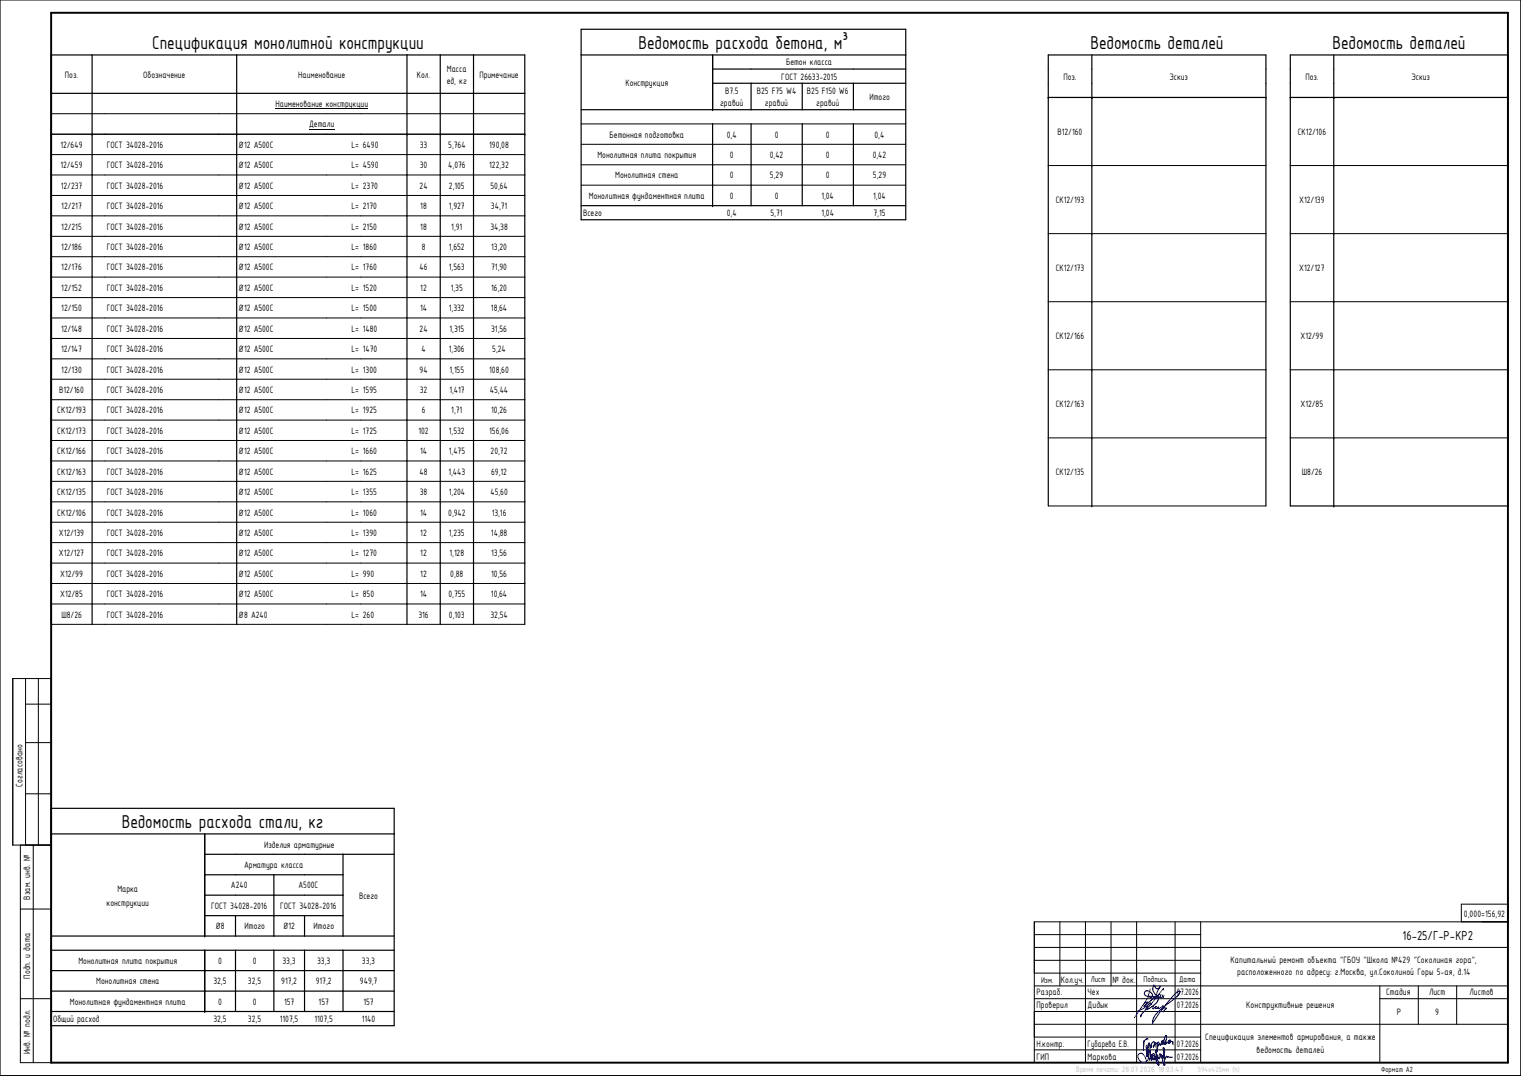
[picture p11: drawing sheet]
<svg xmlns="http://www.w3.org/2000/svg" width="594mm" height="420mm" viewBox="0 0 594 420" stroke-linecap="round" stroke-linejoin="round" font-family="sans-serif">
<defs><g id="words">
<g font-size="7.8">
<text x="59.5" y="19.2">Спецификация монолитной конструкции</text>
<text x="249.4" y="19.2">Ведомость расхода бетона, м³</text>
<text x="425.9" y="19.2">Ведомость деталей</text>
<text x="520.4" y="19.2">Ведомость деталей</text>
<text x="47.5" y="323.4">Ведомость расхода стали, кг</text>
</g>
<text font-size="5.5" x="547.8" y="366.9">16-25/Г-Р-КР2</text>
<g font-size="3.9">
<text x="174.5" y="27.9">Масса</text>
<text x="307" y="25.6">Бетон класса</text>
<text x="25.4" y="30.3">Поз.</text>
<text x="56" y="30.3">Обозначение</text>
<text x="116.5" y="30.3">Наименование</text>
<text x="162.8" y="30.3">Кол.</text>
<text x="174.5" y="32.7">ед, кг</text>
<text x="187.3" y="30.3">Примечание</text>
<text x="244.3" y="33.5">Конструкция</text>
<text x="305.2" y="31.1">ГОСТ 26633-2015</text>
<text x="415.3" y="31.1">Поз.</text>
<text x="456.8" y="31.1">Эскиз</text>
<text x="509.9" y="31.1">Поз.</text>
<text x="551.3" y="31.1">Эскиз</text>
<text x="107.6" y="41.8">Наименование конструкции</text>
<text x="281.3" y="41.4">гравий</text>
<text x="283.2" y="36.7">В7.5</text>
<text x="295.6" y="36.7">B25 F75 W4</text>
<text x="298.8" y="41.4">гравий</text>
<text x="315.2" y="36.7">B25 F150 W6</text>
<text x="318.8" y="41.4">гравий</text>
<text x="339.6" y="39.1">Итого</text>
<text x="120.7" y="49.8">Детали</text>
<text x="238.1" y="53.8">Бетонная подготовка</text>
<text x="283.9" y="53.8">0,4</text>
<text x="302.6" y="53.8">0</text>
<text x="322.6" y="53.8">0</text>
<text x="341.6" y="53.8">0,4</text>
<text x="413.1" y="52.7">В12/160</text>
<text x="506.8" y="52.7">СК12/106</text>
<text x="23.6" y="57.7">12/649</text>
<text x="41.7" y="57.7">ГОСТ 34028-2016</text>
<text x="93.2" y="57.7">Ø12 А500С</text>
<text x="137.2" y="57.7">L= 6490</text>
<text x="164" y="57.7">33</text>
<text x="175.1" y="57.7">5,764</text>
<text x="191.1" y="57.7">190,08</text>
<text x="23.6" y="65.7">12/459</text>
<text x="41.7" y="65.7">ГОСТ 34028-2016</text>
<text x="93.2" y="65.7">Ø12 А500С</text>
<text x="137.2" y="65.7">L= 4590</text>
<text x="164" y="65.7">30</text>
<text x="175.1" y="65.7">4,076</text>
<text x="191.1" y="65.7">122,32</text>
<text x="233.3" y="61.7">Монолитная плита покрытия</text>
<text x="285.1" y="61.7">0</text>
<text x="300.6" y="61.7">0,42</text>
<text x="322.6" y="61.7">0</text>
<text x="340.9" y="61.7">0,42</text>
<text x="240.3" y="69.7">Монолитная стена</text>
<text x="285.1" y="69.7">0</text>
<text x="300.7" y="69.7">5,29</text>
<text x="322.6" y="69.7">0</text>
<text x="340.9" y="69.7">5,29</text>
<text x="23.7" y="73.7">12/237</text>
<text x="41.7" y="73.7">ГОСТ 34028-2016</text>
<text x="93.2" y="73.7">Ø12 А500С</text>
<text x="137.2" y="73.7">L= 2370</text>
<text x="163.9" y="73.7">24</text>
<text x="175.3" y="73.7">2,105</text>
<text x="191.6" y="73.7">50,64</text>
<text x="230" y="77.7">Монолитная фундаментная плита</text>
<text x="285.1" y="77.7">0</text>
<text x="302.6" y="77.7">0</text>
<text x="320.8" y="77.7">1,04</text>
<text x="341.1" y="77.7">1,04</text>
<text x="24" y="81.7">12/217</text>
<text x="41.7" y="81.7">ГОСТ 34028-2016</text>
<text x="93.2" y="81.7">Ø12 А500С</text>
<text x="137.2" y="81.7">L= 2170</text>
<text x="164.2" y="81.7">18</text>
<text x="175.3" y="81.7">1,927</text>
<text x="191.8" y="81.7">34,71</text>
<text x="412.4" y="79.3">СК12/193</text>
<text x="507.5" y="79.3">Х12/139</text>
<text x="24" y="89.7">12/215</text>
<text x="41.7" y="89.7">ГОСТ 34028-2016</text>
<text x="93.2" y="89.7">Ø12 А500С</text>
<text x="137.2" y="89.7">L= 2150</text>
<text x="164.2" y="89.7">18</text>
<text x="176.3" y="89.7">1,91</text>
<text x="191.6" y="89.7">34,38</text>
<text x="227.7" y="84.4">Всего</text>
<text x="283.9" y="84.4">0,4</text>
<text x="300.9" y="84.4">5,71</text>
<text x="320.8" y="84.4">1,04</text>
<text x="341.2" y="84.4">7,15</text>
<text x="24" y="97.6">12/186</text>
<text x="41.7" y="97.6">ГОСТ 34028-2016</text>
<text x="93.2" y="97.6">Ø12 А500С</text>
<text x="137.2" y="97.6">L= 1860</text>
<text x="164.7" y="97.6">8</text>
<text x="175.3" y="97.6">1,652</text>
<text x="191.8" y="97.6">13,20</text>
<text x="24" y="105.6">12/176</text>
<text x="41.7" y="105.6">ГОСТ 34028-2016</text>
<text x="93.2" y="105.6">Ø12 А500С</text>
<text x="137.2" y="105.6">L= 1760</text>
<text x="163.9" y="105.6">46</text>
<text x="175.3" y="105.6">1,563</text>
<text x="191.8" y="105.6">71,90</text>
<text x="412.4" y="105.9">СК12/173</text>
<text x="507.5" y="105.9">Х12/127</text>
<text x="24" y="113.6">12/152</text>
<text x="41.7" y="113.6">ГОСТ 34028-2016</text>
<text x="93.2" y="113.6">Ø12 А500С</text>
<text x="137.2" y="113.6">L= 1520</text>
<text x="164.2" y="113.6">12</text>
<text x="176.1" y="113.6">1,35</text>
<text x="191.8" y="113.6">16,20</text>
<text x="24" y="121.5">12/150</text>
<text x="41.7" y="121.5">ГОСТ 34028-2016</text>
<text x="93.2" y="121.5">Ø12 А500С</text>
<text x="137.2" y="121.5">L= 1500</text>
<text x="164.1" y="121.5">14</text>
<text x="175.3" y="121.5">1,332</text>
<text x="191.8" y="121.5">18,64</text>
<text x="23.8" y="129.5">12/148</text>
<text x="41.7" y="129.5">ГОСТ 34028-2016</text>
<text x="93.2" y="129.5">Ø12 А500С</text>
<text x="137.2" y="129.5">L= 1480</text>
<text x="163.9" y="129.5">24</text>
<text x="175.6" y="129.5">1,315</text>
<text x="191.8" y="129.5">31,56</text>
<text x="23.8" y="137.5">12/147</text>
<text x="41.7" y="137.5">ГОСТ 34028-2016</text>
<text x="93.2" y="137.5">Ø12 А500С</text>
<text x="137.2" y="137.5">L= 1470</text>
<text x="164.6" y="137.5">4</text>
<text x="175.3" y="137.5">1,306</text>
<text x="192.3" y="137.5">5,24</text>
<text x="412.4" y="132.5">СК12/166</text>
<text x="508" y="132.5">Х12/99</text>
<text x="24" y="145.5">12/130</text>
<text x="41.7" y="145.5">ГОСТ 34028-2016</text>
<text x="93.2" y="145.5">Ø12 А500С</text>
<text x="137.2" y="145.5">L= 1300</text>
<text x="163.9" y="145.5">94</text>
<text x="175.6" y="145.5">1,155</text>
<text x="191.1" y="145.5">108,60</text>
<text x="23.1" y="153.5">В12/160</text>
<text x="41.7" y="153.5">ГОСТ 34028-2016</text>
<text x="93.2" y="153.5">Ø12 А500С</text>
<text x="137.2" y="153.5">L= 1595</text>
<text x="164" y="153.5">32</text>
<text x="175.5" y="153.5">1,417</text>
<text x="191.3" y="153.5">45,44</text>
<text x="22.4" y="161.4">СК12/193</text>
<text x="41.7" y="161.4">ГОСТ 34028-2016</text>
<text x="93.2" y="161.4">Ø12 А500С</text>
<text x="137.2" y="161.4">L= 1925</text>
<text x="164.7" y="161.4">6</text>
<text x="176.3" y="161.4">1,71</text>
<text x="191.8" y="161.4">10,26</text>
<text x="412.4" y="159">СК12/163</text>
<text x="508" y="159">Х12/85</text>
<text x="22.4" y="169.4">СК12/173</text>
<text x="41.7" y="169.4">ГОСТ 34028-2016</text>
<text x="93.2" y="169.4">Ø12 А500С</text>
<text x="137.2" y="169.4">L= 1725</text>
<text x="163.4" y="169.4">102</text>
<text x="175.3" y="169.4">1,532</text>
<text x="191.1" y="169.4">156,06</text>
<text x="22.4" y="177.4">СК12/166</text>
<text x="41.7" y="177.4">ГОСТ 34028-2016</text>
<text x="93.2" y="177.4">Ø12 А500С</text>
<text x="137.2" y="177.4">L= 1660</text>
<text x="164.1" y="177.4">14</text>
<text x="175.3" y="177.4">1,475</text>
<text x="191.6" y="177.4">20,72</text>
<text x="22.4" y="185.4">СК12/163</text>
<text x="41.7" y="185.4">ГОСТ 34028-2016</text>
<text x="93.2" y="185.4">Ø12 А500С</text>
<text x="137.2" y="185.4">L= 1625</text>
<text x="163.9" y="185.4">48</text>
<text x="175.1" y="185.4">1,443</text>
<text x="191.8" y="185.4">69,12</text>
<text x="412.4" y="185.6">СК12/135</text>
<text x="508.5" y="185.6">Ш8/26</text>
<text x="22.4" y="193.3">СК12/135</text>
<text x="41.7" y="193.3">ГОСТ 34028-2016</text>
<text x="93.2" y="193.3">Ø12 А500С</text>
<text x="137.2" y="193.3">L= 1355</text>
<text x="164" y="193.3">38</text>
<text x="175.3" y="193.3">1,204</text>
<text x="191.6" y="193.3">45,60</text>
<text x="22.4" y="201.3">СК12/106</text>
<text x="41.7" y="201.3">ГОСТ 34028-2016</text>
<text x="93.2" y="201.3">Ø12 А500С</text>
<text x="137.2" y="201.3">L= 1060</text>
<text x="164.1" y="201.3">14</text>
<text x="175.1" y="201.3">0,942</text>
<text x="192.1" y="201.3">13,16</text>
<text x="23" y="209.3">Х12/139</text>
<text x="41.7" y="209.3">ГОСТ 34028-2016</text>
<text x="93.2" y="209.3">Ø12 А500С</text>
<text x="137.2" y="209.3">L= 1390</text>
<text x="164.2" y="209.3">12</text>
<text x="175.3" y="209.3">1,235</text>
<text x="191.8" y="209.3">14,88</text>
<text x="23" y="217.3">Х12/127</text>
<text x="41.7" y="217.3">ГОСТ 34028-2016</text>
<text x="93.2" y="217.3">Ø12 А500С</text>
<text x="137.2" y="217.3">L= 1270</text>
<text x="164.2" y="217.3">12</text>
<text x="175.6" y="217.3">1,128</text>
<text x="191.8" y="217.3">13,56</text>
<text x="23.5" y="225.2">Х12/99</text>
<text x="41.7" y="225.2">ГОСТ 34028-2016</text>
<text x="93.2" y="225.2">Ø12 А500С</text>
<text x="137.2" y="225.2">L= 990</text>
<text x="164.2" y="225.2">12</text>
<text x="175.8" y="225.2">0,88</text>
<text x="191.8" y="225.2">10,56</text>
<text x="23.5" y="233.2">Х12/85</text>
<text x="41.7" y="233.2">ГОСТ 34028-2016</text>
<text x="93.2" y="233.2">Ø12 А500С</text>
<text x="137.2" y="233.2">L= 850</text>
<text x="164.1" y="233.2">14</text>
<text x="175.1" y="233.2">0,755</text>
<text x="191.8" y="233.2">10,64</text>
<text x="24" y="241.2">Ш8/26</text>
<text x="41.7" y="241.2">ГОСТ 34028-2016</text>
<text x="93.2" y="241.2">Ø8 А240</text>
<text x="137.2" y="241.2">L= 260</text>
<text x="163.4" y="241.2">316</text>
<text x="175.3" y="241.2">0,103</text>
<text x="191.6" y="241.2">32,54</text>
<text x="8.8" y="307.3" transform="rotate(-90 8.8 307.3)">Согласовано</text>
<text x="103.2" y="331">Изделия арматурные</text>
<text x="95.3" y="339">Арматура класса</text>
<text x="90.2" y="346.9">А240</text>
<text x="116.5" y="346.9">А500С</text>
<text x="11.8" y="351.2" transform="rotate(-90 11.8 351.2)">Взам. инв. №</text>
<text x="41.6" y="353.7">конструкции</text>
<text x="45.8" y="348.1">Марка</text>
<text x="140.3" y="350.9">Всего</text>
<text x="82.4" y="354.9">ГОСТ 34028-2016</text>
<text x="109.4" y="354.9">ГОСТ 34028-2016</text>
<text x="571.7" y="357.9">0,000=156,92</text>
<text x="84.2" y="362.9">Ø8</text>
<text x="95.5" y="362.9">Итого</text>
<text x="110.6" y="362.9">Ø12</text>
<text x="122.5" y="362.9">Итого</text>
<text x="30.6" y="376.4">Монолитная плита покрытия</text>
<text x="85.3" y="376.4">0</text>
<text x="98.7" y="376.4">0</text>
<text x="110.4" y="376.4">33,3</text>
<text x="123.9" y="376.4">33,3</text>
<text x="141.3" y="376.4">33,3</text>
<text x="480.6" y="376">Капитальный ремонт объекта &quot;ГБОУ &quot;Школа №429 &quot;Соколиная гора&quot;,</text>
<text x="11.8" y="382.1" transform="rotate(-90 11.8 382.1)">Подп. и дата</text>
<text x="414.4" y="383.7">Кол.уч.</text>
<text x="434.5" y="383.7">№ док.</text>
<text x="483.2" y="380.9">расположенного по адресу: г.Москва, ул.Соколиной Горы 5-ая, д.14</text>
<text x="37.6" y="384.4">Монолитная стена</text>
<text x="83.3" y="384.4">32,5</text>
<text x="96.9" y="384.4">32,5</text>
<text x="109.8" y="384.4">917,2</text>
<text x="123.4" y="384.4">917,2</text>
<text x="140.6" y="384.4">949,7</text>
<text x="404.8" y="388.7">Разраб.</text>
<text x="424.8" y="388.7">Чех</text>
<text x="459.7" y="388.7">07.2026</text>
<text x="541.4" y="388.6">Стадия</text>
<text x="558.2" y="388.6">Лист</text>
<text x="574" y="388.6">Листов</text>
<text x="27.3" y="392.3">Монолитная фундаментная плита</text>
<text x="85.3" y="392.3">0</text>
<text x="98.7" y="392.3">0</text>
<text x="110.9" y="392.3">157</text>
<text x="124.5" y="392.3">157</text>
<text x="141.9" y="392.3">157</text>
<text x="404.8" y="393.7">Проверил</text>
<text x="424.8" y="393.7">Дидык</text>
<text x="459.7" y="393.7">07.2026</text>
<text x="486.8" y="393.7">Конструктивные решения</text>
<text x="20.7" y="399.1">Общий расход</text>
<text x="83.3" y="399.1">32,5</text>
<text x="96.9" y="399.1">32,5</text>
<text x="109.3" y="399.1">1107,5</text>
<text x="122.8" y="399.1">1107,5</text>
<text x="141.3" y="399.1">1140</text>
<text x="545.5" y="396.4">Р</text>
<text x="560.6" y="396.3">9</text>
<text x="470.7" y="406.3">Спецификация элементов армирования, а также</text>
<text x="11.8" y="411.6" transform="rotate(-90 11.8 411.6)">Инв. № подл.</text>
<text x="404.8" y="413.7">ГИП</text>
<text x="404.8" y="408.7">Н.контр.</text>
<text x="424.8" y="413.7">Маркова</text>
<text x="424.8" y="408.7">Губарева Е.В.</text>
<text x="459.7" y="413.7">07.2026</text>
<text x="459.7" y="408.7">07.2026</text>
<text x="490.8" y="411.2">ведомость деталей</text>
</g>
<g font-size="3.5">
<text x="406.6" y="383.8">Изм.</text>
<text x="426.1" y="383.6">Лист</text>
<text x="446.7" y="383.6">Подпись</text>
<text x="460.6" y="383.6">Дата</text>
</g>
<text font-size="3.4" fill="#c1c1c1" x="420.4" y="418.7">Время печати: 28.07.2026 18:03:47</text>
<text font-size="3.2" fill="#c1c1c1" x="467.8" y="418.6">594х420мм (h)</text>
<text font-size="3.2" x="539.4" y="418.5">Формат А2</text>
</g></defs>
<g fill="none" stroke="#000" stroke-width=".39">
<path d="M0 0h594v419.9h-594zM409.4 38.1h85M426.5 38.1h.1M504 38.1h85M520.9 38.1h.1M20 52.4h185M20 44.4h185M107.6 42.5h36.2M120.7 50.4h9.9M227 56.3h126.8M227 48.4h126.8M278.3 56.3h.1"/>
<path d="M278.3 48.4h.1M278.3 42.8h.1M20 76.3h185M20 68.3h185M20 60.4h185M227 72.3h126.8M227 64.3h126.8M278.3 72.3h.1M278.3 64.3h.1M409.4 64.6h85M426.5 64.6h.1M504 64.6h85"/>
<path d="M520.9 64.6h.1M20 92.3h185M20 84.3h185M409.4 91.2h85M426.5 91.2h.1M504 91.2h85M520.9 91.2h.1M20 116.2h185M20 108.2h185M20 100.2h185M409.4 117.8h85M426.5 117.8h.1"/>
<path d="M504 117.8h85M520.9 117.8h.1M20 132.2h185M20 124.2h185M20 156.1h185M20 148.1h185M20 140.1h185M409.4 144.4h85M426.5 144.4h.1M504 144.4h85M520.9 144.4h.1M20 172h185"/>
<path d="M20 164h185M409.4 171h85M426.5 171h.1M504 171h85M520.9 171h.1M20 196h185M20 188h185M20 180h185M409.4 197.6h85M426.5 197.6h.1M20 219.9h185M20 211.9h185"/>
<path d="M20 203.9h185M20 235.8h185M20 227.8h185M20 243.8h185M5 265h15v65h-15zM10 265v65M10 275h10M15 265v65M10 290h10M10 310h10M8 330v85h12M13 330v85"/>
<path d="M8 355h12M414 360v25M424 360v55M434 360v25M443.9 360v55M459 360v55M469 360v55M570.8 360v-6.9h18.1v6.9M589 350v10h-185v55M80 365.5h.1M404 370h185M404 380h65"/>
<path d="M404 375h65M404 365h65M8 390h12M404 390h65M404 385h185M404 400h185M404 395h65M538.9 390h50.1M538.9 385v30M554 385v15M569 385v15M404 410h65"/>
<path d="M404 405h65"/>
</g>
<path d="M20 5h569v410h-569z" fill="none" stroke="#000" stroke-width=".76"/>
<g fill="none" stroke="#00f" stroke-width=".39">
<path d="M445.5 396.7h.1M445.6 396.6l-.1 .1M445.7 396.4h.1M445.7 396.4l-.1 .1M445.8 396.1v.1M445.9 396.7h-.4M447.7 394.1h.1M447.7 393.8v.1M448.1 389.9l-5 7.6M448.3 391.3l-.7 .2-1 .8M448.3 391.3l.1 .1M448.4 391.4l-1.6 1.5 .4 .2a3.2 3.2 0 0 1-2.9 1.7"/>
<path d="M449.3 386.2l-1 3.2 .6-.1a.93 .93 0 0 0 1.3-.5 .93 .93 0 0 0-.6-1.2 1.49 1.49 0 0 0-2.6 0 1.13 1.13 0 0 0 1.3 1.4l2.8 .2M449.4 391.7l.2 .1M449.5 391.8l-1.2 .8-.5 .8-.1 .7M449.6 391.8h.1M449.6 392l-3.3 3.5-.8 1.2M449.6 392h.1M449.6 391.8v.2M450.2 399.3h.1M450.2 399l-.1 .1M450.2 398.4v.9M450.3 398.4h-.1M450.5 392.6l-.2 1.3 1.2-.8"/>
<path d="M450.6 384.7a2.72 2.72 0 0 0 .3 3.1l.6 .9a.75 .75 0 0 1 .2 1.1 .75 .75 0 0 1-1.1 0M450.6 389.8l-2.6 2.3-.5 1M450.6 384.7h.1M450.7 384.7l.4 .5a1.01 1.01 0 0 0 1.1 .9 1.01 1.01 0 0 0 .9-1.2l-.1 .7a3.5 3.5 0 0 0-.9 3.7M451.1 389.2l-.5 .1v.5M451.1 389.2l.2 .2M451.5 389.3h.6M451.6 393.1l-.3 .3a.7 .7 0 0 0 1.2-.2M451.6 393l-.1 .1M451.6 393h.1M451.6 389.3l-1 .5M451.9 389.3h.1"/>
<path d="M452.1 389.3l.2 .2M452.2 389.4v.1M452.2 390.8l-2 2.1a3.1 3.1 0 0 1-2.5 1.1M452.2 390.7v.1M452.3 389.5l-.1 1.2M452.5 393.2h.1M453.8 388.4l.6 1.2M454.1 393.6l-.9 .8a7.6 7.6 0 0 0-2.9 4M454.1 394l.9-.5 .5 .2-1.1 1.5M454.1 394l-3.9 5.3M454.1 393.6v.1M454.2 393.7h.1"/>
<path d="M454.2 392.8l-1.8 1.1 .1-.7M454.3 392.8l-.2 .8M454.3 393.6h-.1M454.4 393.4v.1M454.4 386.5v-.5l-5.1 6.5M454.7 388.7a1.2 1.2 0 0 1-1.1 .9 1.2 1.2 0 0 1-1.1-.7l.1-.4 .5-.1a.68 .68 0 0 1 .1 .8 .68 .68 0 0 1-.9 .3M454.8 393l-.7 1M460 387.3h-.1M460.3 387.1h.5M460.5 387.1l-1.7 1.1-4.6 5.5M460.7 387.1h.1M460.8 387.2h.1a4 4 0 0 1-1.9 2.5l-4.9 3.9"/>
<path d="M460.8 387.1v.1M460.8 387.4v.1M446.8 406.6h.1M446.8 406.6l-.2 3.6M446.8 406.5v.1M446.8 406.5h.1M447.8 408.1v1.3l.8-.9 .2-1.3a9 9 0 0 0-.5 5l-.4 .3v-1.6M447.9 410.9l1.1 2.8M448.2 405.5l-.1 .1M448.2 405.5l-1.4 1M448.2 405.5l.1 .5M448.5 410.1v3a2.01 2.01 0 0 1-2.8 1.5 2.01 2.01 0 0 1-.7-3.2l.7-.1 .6 .2a4.3 4.3 0 0 1 1.5 2.8"/>
<path d="M448.8 410.7l-.3-.7-.4-.2-.2 .2v.9M449 413.7v.1M449 413.8h.1M449.1 413.8h.1M449.1 410.1l.2 2.4M449.1 410.1h.1M449.1 413.7v.1M449.2 410.1l.1 .1M449.3 412.5l-.2 1.2M449.3 410.2v2.3M449.3 410.3h.1M449.3 412.5l.4 1.3"/>
<path d="M449.4 408.9l-.3-.9-1.2 2.9M449.7 408.5h.2l-.4 .5zM449.7 413.8l.1 .1M449.8 413.9h.1M449.9 412l.2 1a.63 .63 0 0 0 .9-.1 .63 .63 0 0 0-.2-.9M450 411.9h.2M450.1 411.6a.77 .77 0 0 1 1 .2 .77 .77 0 0 1 0 .9l-.3 1.1a1.28 1.28 0 0 1-1-.9 1.28 1.28 0 0 1 .3-1.3zM450.2 411.9v.1M450.2 412l-.3 1.9M450.5 408.9h.1M450.8 412h.1M450.8 412l.2 1.2 .4 .5"/>
<path d="M450.9 407.8l-.1-1a2.31 2.31 0 0 0-1.6 2.4l.2-.3M450.9 407.8l-.4 1.1M450.9 407.8l.6-.7-.1 1.8M451.4 410.4h.1M451.4 413.7h.1M451.4 410.6v.1M451.4 410.4l.5 2.6M451.4 410.4l.5 1.7M451.9 412l-.4 1.5a2.87 2.87 0 0 0 1.1 2.4l-.7-2.9M451.9 412.1v.8M451.9 412.9l-.5 .8M451.9 410.7h.1"/>
<path d="M452.2 407.2l-1.5 .9M452.2 407.2l-.3 3.5M452.5 407l-.3 .2M452.5 407h.1M453 411.5h.1M453 411.5v1.1a.43 .43 0 0 1 .1 .6 .43 .43 0 0 1-.6 .1l-.3-1.3h-.3M453.1 411.5l.5 1.5M453.1 408.1l-.1-.8-1 2.1-.1 1.3M453.1 408.1h.1M453.6 413h.1M454.1 412.7l-.6-.9 .1 1.2M454.1 412.4l.3-.1 .4 .7"/>
<path d="M454.1 412.4v.1M454.1 412.5v.1M454.4 409.2l.5 6.7-.3-.1-.3-.6-.2-2.5a2.97 2.97 0 0 0 .3-3.5zM456.3 406.7l-1.3 1.2a2.63 2.63 0 0 1 .5-3.4l-.1 1.7-1 1.5a.39 .39 0 0 1-.5 .1 .39 .39 0 0 1-.2-.4l.3-1.1 .1 .8-.9 1M456.3 406.7l.1-.2 1.7 .2 .1 1.3M456.5 406.4l.4-.3a.64 .64 0 0 1 .3 .8 .64 .64 0 0 1-.8 .3zM458 412.7l-1.3 .2-.5-.4-.4 .3-.2-.4-.6 1.2-.3-.3"/>
<circle cx="455.3" cy="407.2" r=".4"/>
</g>
<g fill="none" stroke="#000" stroke-width=".47">
<path d="M227 11.4h126.8v74.4h-126.8zM20 36.4h185M36 21.5v222.3M92.4 21.5v222.3M159 21.5v222.3M172 21.5v222.3M184.9 21.5v222.3M227 21.5h126.8M278.3 32.5h75.5M278.3 27h75.5M278.3 21.5v21.3M293.4 32.5v10.3"/>
<path d="M313.3 32.5v10.3M333.3 32.5v10.3M409.4 38.1h85M426.5 21.5v176.1M504 38.1h85M504 21.5h85v176.1h-85zM520.9 21.5v176.1M227 42.8h126.8M278.3 48.4v31.9M293.4 48.4v31.9M313.3 48.4v31.9M333.3 48.4v31.9"/>
<path d="M227 80.3h126.8M409.4 197.6v-176.1h85v176.1M20 243.8v-222.3h185v222.3M20 315.6h134v84.9h-134zM20 325.6h134M80 333.6h74M80 325.6v39.9M134 333.6v31.9M80 357.5h54M80 349.5h54M80 341.6h54M92 357.5v8"/>
<path d="M107 341.6v23.9M118.9 357.5v8M20 379h134M20 371.1h134M20 365.5h134M80 371.1v23.9M92 371.1v23.9M107 371.1v23.9M118.9 371.1v23.9M134 371.1v23.9M20 395h134M20 387h134"/>
</g>
<g fill="#000">
<circle cx="409.4" cy="38.1" r=".23"/>
<circle cx="426.5" cy="38.1" r=".23"/>
<circle cx="494.4" cy="38.1" r=".23"/>
<circle cx="504" cy="38.1" r=".23"/>
<circle cx="520.9" cy="38.1" r=".23"/>
<circle cx="589" cy="38.1" r=".23"/>
<circle cx="20" cy="52.4" r=".23"/>
<circle cx="36" cy="52.4" r=".23"/>
<circle cx="92.4" cy="52.4" r=".23"/>
<circle cx="159" cy="52.4" r=".23"/>
<circle cx="172" cy="52.4" r=".23"/>
<circle cx="184.9" cy="52.4" r=".23"/>
<circle cx="205" cy="52.4" r=".23"/>
<circle cx="278.3" cy="80.3" r=".23"/>
<circle cx="520.9" cy="197.6" r=".23"/>
<circle cx="80" cy="379" r=".23"/>
<circle cx="80" cy="371.1" r=".23"/>
<circle cx="80" cy="395" r=".23"/>
<circle cx="80" cy="387" r=".23"/>
</g>
<use href="#words"/>
</svg>
